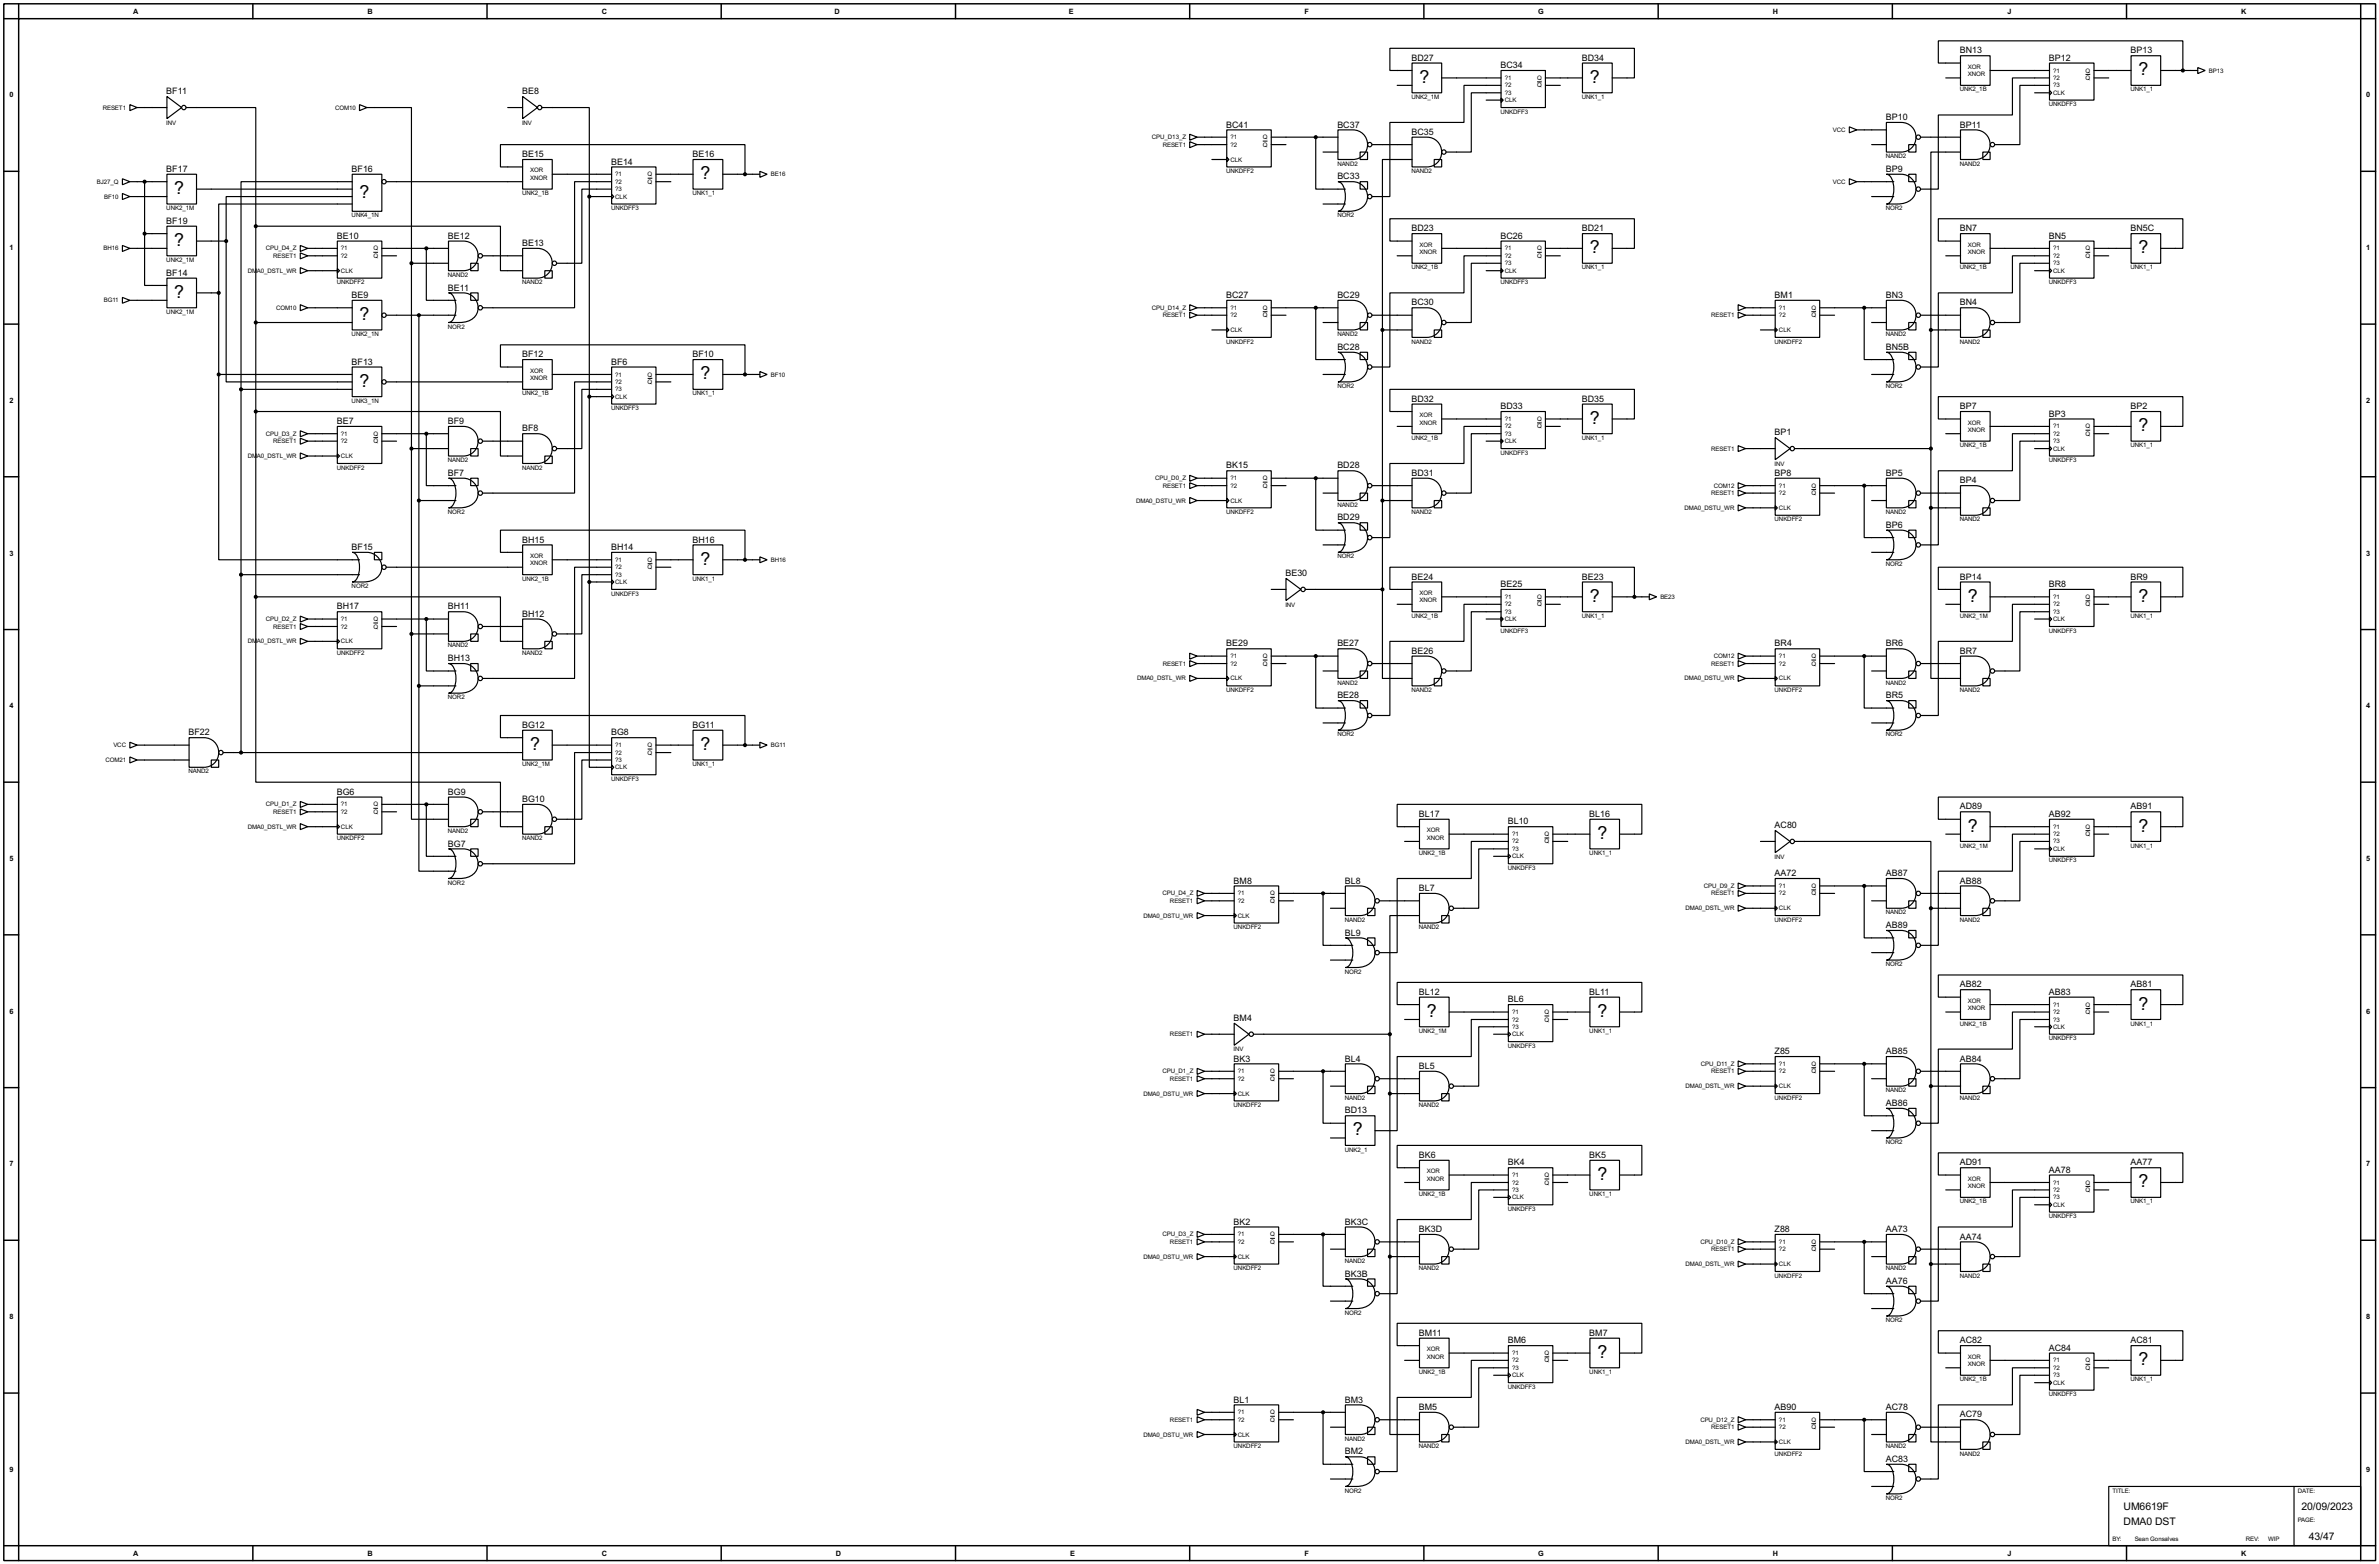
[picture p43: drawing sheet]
<svg xmlns="http://www.w3.org/2000/svg" width="815mm" height="536mm" viewBox="0 0 815 536" stroke-linecap="round" stroke-linejoin="round" font-family="sans-serif">
<defs><g id="words">
<g font-size="6.9">
<text x="486.5" y="28.4">?</text>
<text x="544.9" y="28.4">?</text>
<text x="732.8" y="25.9">?</text>
<text x="240.1" y="61.4">?</text>
<text x="59.7" y="66.5">?</text>
<text x="123.2" y="67.7">?</text>
<text x="59.7" y="84.2">?</text>
<text x="544.9" y="86.8">?</text>
<text x="732.8" y="86.8">?</text>
<text x="59.7" y="102.1">?</text>
<text x="123.2" y="109.6">?</text>
<text x="240.1" y="130">?</text>
<text x="123.2" y="132.6">?</text>
<text x="544.9" y="145.3">?</text>
<text x="732.8" y="147.7">?</text>
<text x="240.1" y="193.5">?</text>
<text x="544.9" y="206.2">?</text>
<text x="674.4" y="206.2">?</text>
<text x="732.8" y="206.2">?</text>
<text x="181.7" y="257">?</text>
<text x="240.1" y="257">?</text>
<text x="547.4" y="287.5">?</text>
<text x="674.4" y="285">?</text>
<text x="732.8" y="285">?</text>
<text x="732.8" y="345.9">?</text>
<text x="489" y="348.5">?</text>
<text x="547.4" y="348.5">?</text>
<text x="463.6" y="389.1">?</text>
<text x="547.4" y="404.3">?</text>
<text x="732.8" y="406.9">?</text>
<text x="547.4" y="465.3">?</text>
<text x="732.8" y="467.8">?</text>
</g>
<g font-size="4">
<text x="727.8" y="517.5">UM6619F</text>
<text x="788.7" y="517.5">20/09/2023</text>
<text x="727.8" y="522.5">DMA0 DST</text>
<text x="791.3" y="527.6">43/47</text>
</g>
<g font-size="3.4">
<text x="483.7" y="20.8">BD27</text>
<text x="514.2" y="23.3">BC34</text>
<text x="542.1" y="20.8">BD34</text>
<text x="671.7" y="18.3">BN13</text>
<text x="702.2" y="20.8">BP12</text>
<text x="730.1" y="18.3">BP13</text>
<text x="57" y="32.3">BF11</text>
<text x="178.9" y="32.3">BE8</text>
<text x="646.3" y="41.1">BP10</text>
<text x="420.2" y="43.7">BC41</text>
<text x="458.3" y="43.7">BC37</text>
<text x="483.7" y="46.2">BC35</text>
<text x="671.7" y="43.7">BP11</text>
<text x="178.9" y="53.8">BE15</text>
<text x="237.3" y="53.8">BE16</text>
<text x="57" y="58.9">BF17</text>
<text x="120.5" y="58.9">BF16</text>
<text x="209.4" y="56.4">BE14</text>
<text x="646.3" y="58.9">BP9</text>
<text x="458.3" y="61.4">BC33</text>
<text x="57" y="76.7">BF19</text>
<text x="115.4" y="81.8">BE10</text>
<text x="153.5" y="81.8">BE12</text>
<text x="483.7" y="79.2">BD23</text>
<text x="514.2" y="81.8">BC26</text>
<text x="542.1" y="79.2">BD21</text>
<text x="671.7" y="79.2">BN7</text>
<text x="702.2" y="81.8">BN5</text>
<text x="730.1" y="79.2">BN5C</text>
<text x="178.9" y="84.3">BE13</text>
<text x="57" y="94.5">BF14</text>
<text x="153.5" y="99.5">BE11</text>
<text x="120.5" y="102.1">BE9</text>
<text x="420.2" y="102.1">BC27</text>
<text x="458.3" y="102.1">BC29</text>
<text x="483.7" y="104.7">BC30</text>
<text x="608.2" y="102.1">BM1</text>
<text x="646.3" y="102.1">BN3</text>
<text x="671.7" y="104.7">BN4</text>
<text x="458.3" y="119.9">BC28</text>
<text x="646.3" y="119.9">BN5B</text>
<text x="120.5" y="124.9">BF13</text>
<text x="178.9" y="122.4">BF12</text>
<text x="209.4" y="124.9">BF6</text>
<text x="237.3" y="122.4">BF10</text>
<text x="483.7" y="137.6">BD32</text>
<text x="542.1" y="137.6">BD35</text>
<text x="514.2" y="140.2">BD33</text>
<text x="671.7" y="140.2">BP7</text>
<text x="702.2" y="142.8">BP3</text>
<text x="730.1" y="140.2">BP2</text>
<text x="115.4" y="145.3">BE7</text>
<text x="153.5" y="145.3">BF9</text>
<text x="178.9" y="147.8">BF8</text>
<text x="608.2" y="149.1">BP1</text>
<text x="420.2" y="160.5">BK15</text>
<text x="458.3" y="160.5">BD28</text>
<text x="153.5" y="163">BF7</text>
<text x="483.7" y="163">BD31</text>
<text x="608.2" y="163">BP8</text>
<text x="646.3" y="163">BP5</text>
<text x="671.7" y="165.6">BP4</text>
<text x="458.3" y="178.3">BD29</text>
<text x="178.9" y="185.9">BH15</text>
<text x="237.3" y="185.9">BH16</text>
<text x="646.3" y="180.9">BP6</text>
<text x="120.5" y="188.5">BF15</text>
<text x="209.4" y="188.5">BH14</text>
<text x="440.5" y="197.4">BE30</text>
<text x="483.7" y="198.6">BE24</text>
<text x="514.2" y="201.2">BE25</text>
<text x="542.1" y="198.6">BE23</text>
<text x="671.7" y="198.6">BP14</text>
<text x="702.2" y="201.2">BR8</text>
<text x="730.1" y="198.6">BR9</text>
<text x="115.4" y="208.8">BH17</text>
<text x="153.5" y="208.8">BH11</text>
<text x="178.9" y="211.3">BH12</text>
<text x="420.2" y="221.5">BE29</text>
<text x="458.3" y="221.5">BE27</text>
<text x="608.2" y="221.5">BR4</text>
<text x="646.3" y="221.5">BR6</text>
<text x="153.5" y="226.6">BH13</text>
<text x="483.7" y="224">BE26</text>
<text x="671.7" y="224">BR7</text>
<text x="458.3" y="239.3">BE28</text>
<text x="646.3" y="239.3">BR5</text>
<text x="64.6" y="252">BF22</text>
<text x="178.9" y="249.4">BG12</text>
<text x="209.4" y="252">BG8</text>
<text x="237.3" y="249.4">BG11</text>
<text x="115.4" y="272.3">BG6</text>
<text x="153.5" y="272.3">BG9</text>
<text x="178.9" y="274.8">BG10</text>
<text x="486.3" y="279.9">BL17</text>
<text x="544.7" y="279.9">BL16</text>
<text x="671.7" y="277.4">AD89</text>
<text x="702.2" y="279.9">AB92</text>
<text x="730.1" y="277.4">AB91</text>
<text x="516.7" y="282.5">BL10</text>
<text x="608.2" y="283.7">AC80</text>
<text x="153.5" y="290.1">BG7</text>
<text x="422.8" y="302.8">BM8</text>
<text x="460.9" y="302.8">BL8</text>
<text x="486.3" y="305.3">BL7</text>
<text x="608.2" y="300.2">AA72</text>
<text x="646.3" y="300.2">AB87</text>
<text x="671.7" y="302.8">AB88</text>
<text x="460.9" y="320.6">BL9</text>
<text x="646.3" y="318">AB89</text>
<text x="486.3" y="340.9">BL12</text>
<text x="544.7" y="340.9">BL11</text>
<text x="671.7" y="338.3">AB82</text>
<text x="702.2" y="340.9">AB83</text>
<text x="730.1" y="338.3">AB81</text>
<text x="516.7" y="343.4">BL6</text>
<text x="422.8" y="349.8">BM4</text>
<text x="422.8" y="363.7">BK3</text>
<text x="460.9" y="363.7">BL4</text>
<text x="608.2" y="361.2">Z85</text>
<text x="646.3" y="361.2">AB85</text>
<text x="671.7" y="363.7">AB84</text>
<text x="486.3" y="366.3">BL5</text>
<text x="460.9" y="381.5">BD13</text>
<text x="646.3" y="379">AB86</text>
<text x="486.3" y="396.8">BK6</text>
<text x="516.7" y="399.3">BK4</text>
<text x="544.7" y="396.8">BK5</text>
<text x="671.7" y="399.3">AD91</text>
<text x="702.2" y="401.8">AA78</text>
<text x="730.1" y="399.3">AA77</text>
<text x="422.8" y="419.6">BK2</text>
<text x="460.9" y="419.6">BK3C</text>
<text x="486.3" y="422.2">BK3D</text>
<text x="608.2" y="422.2">Z88</text>
<text x="646.3" y="422.2">AA73</text>
<text x="671.7" y="424.7">AA74</text>
<text x="460.9" y="437.4">BK3B</text>
<text x="646.3" y="439.9">AA76</text>
<text x="486.3" y="457.7">BM11</text>
<text x="516.7" y="460.3">BM6</text>
<text x="544.7" y="457.7">BM7</text>
<text x="671.7" y="460.3">AC82</text>
<text x="730.1" y="460.3">AC81</text>
<text x="702.2" y="462.8">AC84</text>
<text x="422.8" y="480.6">BL1</text>
<text x="460.9" y="480.6">BM3</text>
<text x="486.3" y="483.1">BM5</text>
<text x="608.2" y="483.1">AB90</text>
<text x="646.3" y="483.1">AC78</text>
<text x="671.7" y="485.7">AC79</text>
<text x="460.9" y="498.4">BM2</text>
<text x="646.3" y="500.9">AC83</text>
</g>
<g font-size="2.8">
<text x="45.7" y="4.7">A</text>
<text x="126" y="4.7">B</text>
<text x="206.2" y="4.7">C</text>
<text x="286" y="4.7">D</text>
<text x="366.3" y="4.7">E</text>
<text x="447.1" y="4.7">F</text>
<text x="527.2" y="4.7">G</text>
<text x="607.5" y="4.7">H</text>
<text x="688" y="4.7">J</text>
<text x="768.1" y="4.7">K</text>
<text x="3.2" y="33.4">0</text>
<text x="810.9" y="33.4">0</text>
<text x="3.2" y="85.7">1</text>
<text x="810.9" y="85.7">1</text>
<text x="3.2" y="138.1">2</text>
<text x="810.9" y="138.1">2</text>
<text x="3.2" y="190.4">3</text>
<text x="810.9" y="190.4">3</text>
<text x="3.2" y="242.7">4</text>
<text x="810.9" y="242.7">4</text>
<text x="3.2" y="295">5</text>
<text x="810.9" y="295">5</text>
<text x="3.2" y="347.4">6</text>
<text x="810.9" y="347.4">6</text>
<text x="3.2" y="399.7">7</text>
<text x="810.9" y="399.7">7</text>
<text x="3.2" y="452">8</text>
<text x="810.9" y="452">8</text>
<text x="3.2" y="504.3">9</text>
<text x="810.9" y="504.3">9</text>
<text x="45.7" y="533">A</text>
<text x="126" y="533">B</text>
<text x="206.2" y="533">C</text>
<text x="286.5" y="533">D</text>
<text x="366.8" y="533">E</text>
<text x="447.1" y="533">F</text>
<text x="527.2" y="533">G</text>
<text x="607.5" y="533">H</text>
<text x="688" y="533">J</text>
<text x="768.1" y="533">K</text>
</g>
<g font-size="2.4">
<text x="674.4" y="23.5">XOR</text>
<text x="515.7" y="27.4">?1</text>
<text x="515.7" y="30">?2</text>
<text x="526.8" y="30">Q</text>
<text x="526.8" y="27.4">Q</text>
<text x="674.4" y="26.1">XNOR</text>
<text x="703.6" y="24.8">?1</text>
<text x="703.6" y="27.4">?2</text>
<text x="703.6" y="30">?3</text>
<text x="714.7" y="27.4">Q</text>
<text x="714.7" y="24.8">Q</text>
<text x="757" y="24.8">BP13</text>
<text x="483.7" y="33.9">UNK2_1M</text>
<text x="515.7" y="35">CLK</text>
<text x="515.7" y="32.5">?3</text>
<text x="542.1" y="33.9">UNK1_1</text>
<text x="671.7" y="31.3">UNK2_1B</text>
<text x="703.6" y="32.5">CLK</text>
<text x="730.1" y="31.3">UNK1_1</text>
<text x="35.2" y="37.5">RESET1</text>
<text x="114.9" y="37.5">COM10</text>
<text x="514.2" y="38.9">UNKDFF3</text>
<text x="702.2" y="36.4">UNKDFF3</text>
<text x="57" y="42.8">INV</text>
<text x="178.9" y="42.8">INV</text>
<text x="394.8" y="47.7">CPU_D13_Z</text>
<text x="421.7" y="47.7">?1</text>
<text x="432.8" y="47.7">Q</text>
<text x="628.2" y="45.2">VCC</text>
<text x="398.5" y="50.2">RESET1</text>
<text x="421.7" y="50.2">?2</text>
<text x="432.8" y="50.2">Q</text>
<text x="181.7" y="59.1">XOR</text>
<text x="420.2" y="59.3">UNKDFF2</text>
<text x="421.7" y="55.4">CLK</text>
<text x="458.3" y="56.8">NAND2</text>
<text x="483.7" y="59.3">NAND2</text>
<text x="646.3" y="54.2">NAND2</text>
<text x="671.7" y="56.8">NAND2</text>
<text x="33.2" y="62.9">BJ27_Q</text>
<text x="181.7" y="61.6">XNOR</text>
<text x="210.9" y="60.4">?1</text>
<text x="210.9" y="62.9">?2</text>
<text x="210.9" y="65.5">?3</text>
<text x="222" y="62.9">Q</text>
<text x="222" y="60.4">Q</text>
<text x="264.2" y="60.4">BE16</text>
<text x="628.2" y="62.9">VCC</text>
<text x="35.8" y="68.1">BF10</text>
<text x="57" y="72">UNK2_1M</text>
<text x="178.9" y="66.9">UNK2_1B</text>
<text x="209.4" y="72">UNKDFF3</text>
<text x="210.9" y="68.1">CLK</text>
<text x="237.3" y="66.9">UNK1_1</text>
<text x="646.3" y="72">NOR2</text>
<text x="120.5" y="74.5">UNK4_1N</text>
<text x="458.3" y="74.5">NOR2</text>
<text x="35.5" y="85.8">BH16</text>
<text x="57" y="89.7">UNK2_1M</text>
<text x="91.1" y="85.8">CPU_D4_Z</text>
<text x="93.7" y="88.3">RESET1</text>
<text x="116.9" y="85.8">?1</text>
<text x="116.9" y="88.3">?2</text>
<text x="128" y="88.3">Q</text>
<text x="128" y="85.8">Q</text>
<text x="486.5" y="84.5">XOR</text>
<text x="486.5" y="87">XNOR</text>
<text x="515.7" y="85.8">?1</text>
<text x="515.7" y="88.3">?2</text>
<text x="526.8" y="88.3">Q</text>
<text x="526.8" y="85.8">Q</text>
<text x="674.4" y="84.5">XOR</text>
<text x="674.4" y="87">XNOR</text>
<text x="703.6" y="85.8">?1</text>
<text x="703.6" y="88.3">?2</text>
<text x="714.7" y="88.3">Q</text>
<text x="714.7" y="85.8">Q</text>
<text x="84.9" y="93.5">DM</text>
<text x="88.1" y="93.5">A0_DSTL_WR</text>
<text x="116.9" y="93.5">CLK</text>
<text x="153.5" y="94.9">NAND2</text>
<text x="483.7" y="92.3">UNK2_1B</text>
<text x="515.7" y="93.5">CLK</text>
<text x="515.7" y="90.9">?3</text>
<text x="542.1" y="92.3">UNK1_1</text>
<text x="671.7" y="92.3">UNK2_1B</text>
<text x="703.6" y="93.5">CLK</text>
<text x="703.6" y="90.9">?3</text>
<text x="730.1" y="92.3">UNK1_1</text>
<text x="115.4" y="97.4">UNKDFF2</text>
<text x="178.9" y="97.4">NAND2</text>
<text x="514.2" y="97.4">UNKDFF3</text>
<text x="702.2" y="97.4">UNKDFF3</text>
<text x="35.6" y="103.6">BG11</text>
<text x="57" y="107.6">UNK2_1M</text>
<text x="94.6" y="106.2">COM10</text>
<text x="394.8" y="106.2">CPU_D14_Z</text>
<text x="421.7" y="106.2">?1</text>
<text x="432.8" y="106.2">Q</text>
<text x="609.7" y="106.2">?1</text>
<text x="620.8" y="106.2">Q</text>
<text x="153.5" y="112.6">NOR2</text>
<text x="398.5" y="108.7">RESET1</text>
<text x="421.7" y="113.7">CLK</text>
<text x="421.7" y="108.7">?2</text>
<text x="432.8" y="108.7">Q</text>
<text x="586.4" y="108.7">RESET1</text>
<text x="609.7" y="113.7">CLK</text>
<text x="609.7" y="108.7">?2</text>
<text x="620.8" y="108.7">Q</text>
<text x="120.5" y="115.1">UNK2_1N</text>
<text x="420.2" y="117.7">UNKDFF2</text>
<text x="458.3" y="115.1">NAND2</text>
<text x="483.7" y="117.7">NAND2</text>
<text x="608.2" y="117.7">UNKDFF2</text>
<text x="646.3" y="115.1">NAND2</text>
<text x="671.7" y="117.7">NAND2</text>
<text x="181.7" y="127.7">XOR</text>
<text x="181.7" y="130.2">XNOR</text>
<text x="210.9" y="129">?1</text>
<text x="210.9" y="131.6">?2</text>
<text x="222" y="131.6">Q</text>
<text x="222" y="129">Q</text>
<text x="264.2" y="129">BF10</text>
<text x="178.9" y="135.5">UNK2_1B</text>
<text x="210.9" y="136.6">CLK</text>
<text x="210.9" y="134.1">?3</text>
<text x="237.3" y="135.5">UNK1_1</text>
<text x="458.3" y="133">NOR2</text>
<text x="646.3" y="133">NOR2</text>
<text x="120.5" y="138">UNK3_1N</text>
<text x="209.4" y="140.5">UNKDFF3</text>
<text x="486.5" y="142.9">XOR</text>
<text x="91.1" y="149.3">CPU_D3_Z</text>
<text x="116.9" y="149.3">?1</text>
<text x="128" y="149.3">Q</text>
<text x="486.5" y="145.4">XNOR</text>
<text x="515.7" y="144.3">?1</text>
<text x="515.7" y="146.8">?2</text>
<text x="515.7" y="149.3">?3</text>
<text x="526.8" y="146.8">Q</text>
<text x="526.8" y="144.3">Q</text>
<text x="674.4" y="145.4">XOR</text>
<text x="674.4" y="148">XNOR</text>
<text x="703.6" y="146.8">?1</text>
<text x="703.6" y="149.3">?2</text>
<text x="714.7" y="149.3">Q</text>
<text x="714.7" y="146.8">Q</text>
<text x="93.7" y="151.8">RESET1</text>
<text x="116.9" y="151.8">?2</text>
<text x="128" y="151.8">Q</text>
<text x="483.7" y="150.7">UNK2_1B</text>
<text x="514.2" y="155.8">UNKDFF3</text>
<text x="515.7" y="151.8">CLK</text>
<text x="542.1" y="150.7">UNK1_1</text>
<text x="586.4" y="154.4">RESET1</text>
<text x="671.7" y="153.2">UNK2_1B</text>
<text x="703.6" y="154.4">CLK</text>
<text x="703.6" y="151.8">?3</text>
<text x="730.1" y="153.2">UNK1_1</text>
<text x="84.9" y="157">DM</text>
<text x="88.1" y="157">A0_DSTL_WR</text>
<text x="115.4" y="160.9">UNKDFF2</text>
<text x="116.9" y="157">CLK</text>
<text x="153.5" y="158.4">NAND2</text>
<text x="178.9" y="160.9">NAND2</text>
<text x="608.2" y="159.6">INV</text>
<text x="702.2" y="158.4">UNKDFF3</text>
<text x="395.9" y="164.5">CPU_D0_Z</text>
<text x="398.5" y="167.1">RESET1</text>
<text x="421.7" y="164.5">?1</text>
<text x="421.7" y="167.1">?2</text>
<text x="432.8" y="167.1">Q</text>
<text x="432.8" y="164.5">Q</text>
<text x="587.4" y="167.1">COM12</text>
<text x="609.7" y="167.1">?1</text>
<text x="620.8" y="167.1">Q</text>
<text x="389.4" y="172.2">DMA0_DSTU_WR</text>
<text x="421.7" y="172.2">CLK</text>
<text x="458.3" y="173.6">NAND2</text>
<text x="586.4" y="169.7">RESET1</text>
<text x="609.7" y="169.7">?2</text>
<text x="620.8" y="169.7">Q</text>
<text x="153.5" y="176.1">NOR2</text>
<text x="420.2" y="176.1">UNKDFF2</text>
<text x="483.7" y="176.1">NAND2</text>
<text x="577.3" y="174.7">DMA0_DSTU_WR</text>
<text x="608.2" y="178.7">UNKDFF2</text>
<text x="609.7" y="174.7">CLK</text>
<text x="646.3" y="176.1">NAND2</text>
<text x="671.7" y="178.7">NAND2</text>
<text x="181.7" y="191.2">XOR</text>
<text x="458.3" y="191.4">NOR2</text>
<text x="181.7" y="193.7">XNOR</text>
<text x="210.9" y="192.5">?1</text>
<text x="210.9" y="195.1">?2</text>
<text x="210.9" y="197.6">?3</text>
<text x="222" y="195.1">Q</text>
<text x="222" y="192.5">Q</text>
<text x="264.2" y="192.5">BH16</text>
<text x="646.3" y="193.9">NOR2</text>
<text x="120.5" y="201.5">NOR2</text>
<text x="178.9" y="199">UNK2_1B</text>
<text x="210.9" y="200.1">CLK</text>
<text x="237.3" y="199">UNK1_1</text>
<text x="486.5" y="203.9">XOR</text>
<text x="209.4" y="204.1">UNKDFF3</text>
<text x="440.5" y="207.9">INV</text>
<text x="486.5" y="206.4">XNOR</text>
<text x="515.7" y="205.2">?1</text>
<text x="515.7" y="207.8">?2</text>
<text x="526.8" y="207.8">Q</text>
<text x="526.8" y="205.2">Q</text>
<text x="569" y="205.2">BE23</text>
<text x="703.6" y="205.2">?1</text>
<text x="703.6" y="207.8">?2</text>
<text x="714.7" y="207.8">Q</text>
<text x="714.7" y="205.2">Q</text>
<text x="91.1" y="212.8">CPU_D2_Z</text>
<text x="93.7" y="215.4">RESET1</text>
<text x="116.9" y="212.8">?1</text>
<text x="116.9" y="215.4">?2</text>
<text x="128" y="215.4">Q</text>
<text x="128" y="212.8">Q</text>
<text x="483.7" y="211.7">UNK2_1B</text>
<text x="515.7" y="212.8">CLK</text>
<text x="515.7" y="210.3">?3</text>
<text x="542.1" y="211.7">UNK1_1</text>
<text x="671.7" y="211.7">UNK2_1M</text>
<text x="703.6" y="212.8">CLK</text>
<text x="703.6" y="210.3">?3</text>
<text x="730.1" y="211.7">UNK1_1</text>
<text x="84.9" y="220.5">DM</text>
<text x="88.1" y="220.5">A0_DSTL_WR</text>
<text x="116.9" y="220.5">CLK</text>
<text x="153.5" y="221.9">NAND2</text>
<text x="514.2" y="216.8">UNKDFF3</text>
<text x="702.2" y="216.8">UNKDFF3</text>
<text x="115.4" y="224.4">UNKDFF2</text>
<text x="178.9" y="224.4">NAND2</text>
<text x="421.7" y="225.5">?1</text>
<text x="432.8" y="225.5">Q</text>
<text x="587.4" y="225.5">COM12</text>
<text x="609.7" y="225.5">?1</text>
<text x="620.8" y="225.5">Q</text>
<text x="389.7" y="233.2">DMA0_DSTL_WR</text>
<text x="398.5" y="228.1">RESET1</text>
<text x="421.7" y="233.2">CLK</text>
<text x="421.7" y="228.1">?2</text>
<text x="432.8" y="228.1">Q</text>
<text x="577.3" y="233.2">DMA0_DSTU_WR</text>
<text x="586.4" y="228.1">RESET1</text>
<text x="609.7" y="233.2">CLK</text>
<text x="609.7" y="228.1">?2</text>
<text x="620.8" y="228.1">Q</text>
<text x="153.5" y="239.6">NOR2</text>
<text x="420.2" y="237.1">UNKDFF2</text>
<text x="458.3" y="234.6">NAND2</text>
<text x="483.7" y="237.1">NAND2</text>
<text x="608.2" y="237.1">UNKDFF2</text>
<text x="646.3" y="234.6">NAND2</text>
<text x="671.7" y="237.1">NAND2</text>
<text x="38.9" y="256">VCC</text>
<text x="210.9" y="256">?1</text>
<text x="222" y="256">Q</text>
<text x="264.2" y="256">BG11</text>
<text x="458.3" y="252.3">NOR2</text>
<text x="646.3" y="252.3">NOR2</text>
<text x="36.2" y="261.1">COM21</text>
<text x="178.9" y="262.5">UNK2_1M</text>
<text x="210.9" y="263.6">CLK</text>
<text x="210.9" y="258.6">?2</text>
<text x="210.9" y="261.1">?3</text>
<text x="222" y="258.6">Q</text>
<text x="237.3" y="262.5">UNK1_1</text>
<text x="64.6" y="265">NAND2</text>
<text x="209.4" y="267.6">UNKDFF3</text>
<text x="91.1" y="276.3">CPU_D1_Z</text>
<text x="93.7" y="278.9">RESET1</text>
<text x="116.9" y="276.3">?1</text>
<text x="116.9" y="278.9">?2</text>
<text x="128" y="278.9">Q</text>
<text x="128" y="276.3">Q</text>
<text x="84.9" y="284">DMA0_DSTL_WR</text>
<text x="115.4" y="287.9">UNKDFF2</text>
<text x="116.9" y="284">CLK</text>
<text x="153.5" y="285.4">NAND2</text>
<text x="178.9" y="287.9">NAND2</text>
<text x="489" y="285.2">XOR</text>
<text x="489" y="287.7">XNOR</text>
<text x="518.2" y="286.5">?1</text>
<text x="529.3" y="286.5">Q</text>
<text x="703.6" y="284">?1</text>
<text x="703.6" y="286.5">?2</text>
<text x="714.7" y="286.5">Q</text>
<text x="714.7" y="284">Q</text>
<text x="486.3" y="293">UNK2_1B</text>
<text x="518.2" y="289">?2</text>
<text x="518.2" y="291.6">?3</text>
<text x="529.3" y="289">Q</text>
<text x="544.7" y="293">UNK1_1</text>
<text x="671.7" y="290.4">UNK2_1M</text>
<text x="703.6" y="291.6">CLK</text>
<text x="703.6" y="289">?3</text>
<text x="730.1" y="290.4">UNK1_1</text>
<text x="516.7" y="298.1">UNKDFF3</text>
<text x="518.2" y="294.1">CLK</text>
<text x="608.2" y="294.3">INV</text>
<text x="702.2" y="295.5">UNKDFF3</text>
<text x="153.5" y="303.1">NOR2</text>
<text x="583.9" y="304.3">CPU_D9_Z</text>
<text x="609.7" y="304.3">?1</text>
<text x="620.8" y="304.3">Q</text>
<text x="398.4" y="306.8">CPU_D4_Z</text>
<text x="401" y="309.4">RESET1</text>
<text x="424.2" y="306.8">?1</text>
<text x="424.2" y="309.4">?2</text>
<text x="435.3" y="309.4">Q</text>
<text x="435.3" y="306.8">Q</text>
<text x="577.7" y="311.9">DMA0_DSTL_WR</text>
<text x="586.4" y="306.8">RESET1</text>
<text x="609.7" y="311.9">CLK</text>
<text x="609.7" y="306.8">?2</text>
<text x="620.8" y="306.8">Q</text>
<text x="391.9" y="314.4">DMA0_DSTU_WR</text>
<text x="424.2" y="314.4">CLK</text>
<text x="460.9" y="315.8">NAND2</text>
<text x="608.2" y="315.8">UNKDFF2</text>
<text x="646.3" y="313.3">NAND2</text>
<text x="671.7" y="315.8">NAND2</text>
<text x="422.8" y="318.4">UNKDFF2</text>
<text x="486.3" y="318.4">NAND2</text>
<text x="460.9" y="333.6">NOR2</text>
<text x="646.3" y="331.1">NOR2</text>
<text x="518.2" y="347.5">?1</text>
<text x="529.3" y="347.5">Q</text>
<text x="674.4" y="343.6">XOR</text>
<text x="674.4" y="346.1">XNOR</text>
<text x="703.6" y="344.9">?1</text>
<text x="703.6" y="347.5">?2</text>
<text x="714.7" y="347.5">Q</text>
<text x="714.7" y="344.9">Q</text>
<text x="486.3" y="353.9">UNK2_1M</text>
<text x="518.2" y="350">?2</text>
<text x="518.2" y="352.5">?3</text>
<text x="529.3" y="350">Q</text>
<text x="544.7" y="353.9">UNK1_1</text>
<text x="671.7" y="351.4">UNK2_1B</text>
<text x="703.6" y="352.5">CLK</text>
<text x="703.6" y="350">?3</text>
<text x="730.1" y="351.4">UNK1_1</text>
<text x="401" y="355.1">RESET1</text>
<text x="516.7" y="359">UNKDFF3</text>
<text x="518.2" y="355.1">CLK</text>
<text x="702.2" y="356.5">UNKDFF3</text>
<text x="422.8" y="360.3">INV</text>
<text x="582.9" y="365.2">CPU_D11_Z</text>
<text x="609.7" y="365.2">?1</text>
<text x="620.8" y="365.2">Q</text>
<text x="398.4" y="367.8">CPU_D1_Z</text>
<text x="401" y="370.3">RESET1</text>
<text x="424.2" y="367.8">?1</text>
<text x="424.2" y="370.3">?2</text>
<text x="435.3" y="370.3">Q</text>
<text x="435.3" y="367.8">Q</text>
<text x="586.4" y="367.8">RESET1</text>
<text x="609.7" y="367.8">?2</text>
<text x="620.8" y="367.8">Q</text>
<text x="391.9" y="375.4">DMA0_DSTU_WR</text>
<text x="424.2" y="375.4">CLK</text>
<text x="460.9" y="376.8">NAND2</text>
<text x="577.7" y="372.9">DMA0_DSTL_WR</text>
<text x="608.2" y="376.8">UNKDFF2</text>
<text x="609.7" y="372.9">CLK</text>
<text x="646.3" y="374.3">NAND2</text>
<text x="671.7" y="376.8">NAND2</text>
<text x="422.8" y="379.3">UNKDFF2</text>
<text x="486.3" y="379.3">NAND2</text>
<text x="460.9" y="394.6">UNK2_1</text>
<text x="646.3" y="392">NOR2</text>
<text x="489" y="402">XOR</text>
<text x="489" y="404.5">XNOR</text>
<text x="518.2" y="403.3">?1</text>
<text x="518.2" y="405.9">?2</text>
<text x="529.3" y="405.9">Q</text>
<text x="529.3" y="403.3">Q</text>
<text x="674.4" y="404.5">XOR</text>
<text x="674.4" y="407.1">XNOR</text>
<text x="703.6" y="405.9">?1</text>
<text x="714.7" y="405.9">Q</text>
<text x="486.3" y="409.8">UNK2_1B</text>
<text x="518.2" y="411">CLK</text>
<text x="518.2" y="408.4">?3</text>
<text x="544.7" y="409.8">UNK1_1</text>
<text x="671.7" y="412.4">UNK2_1B</text>
<text x="703.6" y="413.5">CLK</text>
<text x="703.6" y="408.4">?2</text>
<text x="703.6" y="411">?3</text>
<text x="714.7" y="408.4">Q</text>
<text x="730.1" y="412.4">UNK1_1</text>
<text x="516.7" y="414.9">UNKDFF3</text>
<text x="702.2" y="417.4">UNKDFF3</text>
<text x="398.4" y="423.7">CPU_D3_Z</text>
<text x="424.2" y="423.7">?1</text>
<text x="435.3" y="423.7">Q</text>
<text x="391.9" y="431.3">DMA0_DSTU_WR</text>
<text x="401" y="426.2">RESET1</text>
<text x="424.2" y="431.3">CLK</text>
<text x="424.2" y="426.2">?2</text>
<text x="435.3" y="426.2">Q</text>
<text x="582.7" y="426.2">CPU_D10_Z</text>
<text x="586.4" y="428.7">RESET1</text>
<text x="609.7" y="426.2">?1</text>
<text x="609.7" y="428.7">?2</text>
<text x="620.8" y="428.7">Q</text>
<text x="620.8" y="426.2">Q</text>
<text x="422.8" y="435.2">UNKDFF2</text>
<text x="460.9" y="432.7">NAND2</text>
<text x="486.3" y="435.2">NAND2</text>
<text x="577.7" y="433.8">DMA0_DSTL_WR</text>
<text x="608.2" y="437.8">UNKDFF2</text>
<text x="609.7" y="433.8">CLK</text>
<text x="646.3" y="435.2">NAND2</text>
<text x="671.7" y="437.8">NAND2</text>
<text x="460.9" y="450.5">NOR2</text>
<text x="646.3" y="453">NOR2</text>
<text x="489" y="463">XOR</text>
<text x="489" y="465.5">XNOR</text>
<text x="518.2" y="464.3">?1</text>
<text x="518.2" y="466.8">?2</text>
<text x="529.3" y="466.8">Q</text>
<text x="529.3" y="464.3">Q</text>
<text x="674.4" y="465.5">XOR</text>
<text x="703.6" y="466.8">?1</text>
<text x="714.7" y="466.8">Q</text>
<text x="486.3" y="470.8">UNK2_1B</text>
<text x="518.2" y="471.9">CLK</text>
<text x="518.2" y="469.4">?3</text>
<text x="544.7" y="470.8">UNK1_1</text>
<text x="671.7" y="473.3">UNK2_1B</text>
<text x="674.4" y="468">XNOR</text>
<text x="703.6" y="469.4">?2</text>
<text x="703.6" y="471.9">?3</text>
<text x="714.7" y="469.4">Q</text>
<text x="730.1" y="473.3">UNK1_1</text>
<text x="516.7" y="475.9">UNKDFF3</text>
<text x="702.2" y="478.4">UNKDFF3</text>
<text x="703.6" y="474.5">CLK</text>
<text x="424.2" y="484.6">?1</text>
<text x="435.3" y="484.6">Q</text>
<text x="401" y="487.2">RESET1</text>
<text x="424.2" y="487.2">?2</text>
<text x="435.3" y="487.2">Q</text>
<text x="582.7" y="487.2">CPU_D12_Z</text>
<text x="586.4" y="489.7">RESET1</text>
<text x="609.7" y="487.2">?1</text>
<text x="609.7" y="489.7">?2</text>
<text x="620.8" y="489.7">Q</text>
<text x="620.8" y="487.2">Q</text>
<text x="391.9" y="492.2">DMA0_DSTU_WR</text>
<text x="422.8" y="496.2">UNKDFF2</text>
<text x="424.2" y="492.2">CLK</text>
<text x="460.9" y="493.6">NAND2</text>
<text x="486.3" y="496.2">NAND2</text>
<text x="577.7" y="494.8">DMA0_DSTL_WR</text>
<text x="609.7" y="494.8">CLK</text>
<text x="646.3" y="496.2">NAND2</text>
<text x="608.2" y="498.7">UNKDFF2</text>
<text x="671.7" y="498.7">NAND2</text>
<text x="460.9" y="511.4">NOR2</text>
<text x="646.3" y="514">NOR2</text>
<text x="724" y="511.5">TITLE:</text>
<text x="787.5" y="511.5">DATE:</text>
<text x="787.5" y="521.6">PAGE:</text>
<text x="724" y="528">BY:</text>
<text x="731.6" y="528">Sean Gonsalves</text>
<text x="769.7" y="528">REV:</text>
<text x="777.3" y="528">WIP</text>
</g>
</g></defs>
<g fill="none" stroke="#000" stroke-width=".5">
<path d="M1.3 1.3h812.8v533.4h-812.8zM6.4 6.4h802.6v523.2h-802.6zM6.4 1.3v5.1h-5.1M86.7 1.3v5.1M166.9 1.3v5.1M247.2 1.3v5.1M327.5 1.3v5.1M407.7 1.3v5.1M488 1.3v5.1M568.3 1.3v5.1M648.5 1.3v5.1M728.8 1.3v5.1"/>
<path d="M809 1.3v5.1h5.1M1.3 58.7h5.1M809 58.7h5.1M1.3 111.1h5.1M809 111.1h5.1M1.3 163.4h5.1M809 163.4h5.1M1.3 215.7h5.1M809 215.7h5.1M1.3 268h5.1M809 268h5.1M1.3 320.3h5.1"/>
<path d="M809 320.3h5.1M1.3 372.7h5.1M809 372.7h5.1M1.3 425h5.1M809 425h5.1M1.3 477.3h5.1M809 477.3h5.1M1.3 529.6h5.1v5.1M86.7 529.6v5.1M166.9 529.6v5.1M247.2 529.6v5.1M327.5 529.6v5.1"/>
<path d="M407.7 529.6v5.1M488 529.6v5.1M568.3 529.6v5.1M648.5 529.6v5.1M728.8 529.6v5.1M814.1 529.6h-5.1v5.1"/>
</g>
<g fill="none" stroke="#000" stroke-width=".4">
<path d="M671.9 19.1h10.1v10.2h-10.1zM730.3 19.1h10.2v10.2h-10.2zM44.5 35.9l2.5 1-2.5 1zM47 36.9h10.2M57.2 33.1l5.1 3.8-5.1 3.8zM63.8 36.9h23.9v40.6M123.2 35.9l2.6 1-2.6 1zM125.8 36.9h15.2v53.3M174 36.9h5.1M179.1 33.1l5.1 3.8-5.1 3.8zM185.7 36.9h16.3v30.5M478.8 29.3h5.1"/>
<path d="M483.9 21.6h10.2v10.2h-10.2zM483.9 24.2h-7.6v-7.6h83.8v10.1h-7.6M494.1 26.7h20.3M509.3 34.3h5.1M514.4 24.2h15.2v12.7h-15.2zM514.4 33.6l.8 .7-.8 .8zM514.4 29.3h-12.7v12.7h-25.4v25.4h-6.1M514.4 31.8h-10.2v20.3h-8.6M529.6 26.7h12.7M529.6 29.3h5.1M542.3 21.6h10.2v10.2h-10.2zM666.8 26.7h5.1"/>
<path d="M671.9 21.6h-7.6v-7.6h83.8v10.2M682 24.2h20.4M697.3 31.8h5.1M702.4 21.6h15.2v12.7h-15.2zM702.4 31l.7 .8-.7 .8zM702.4 26.7h-12.7v12.7h-25.4v25.4h-6.1M702.4 29.3h-10.2v20.3h-8.6M717.6 26.7h5.1M717.6 24.2h12.7M740.5 24.2h12.7M753.2 23.2l2.5 1-2.5 1zM57.2 59.7h10.2v10.2h-10.2z"/>
<path d="M120.7 59.7h10.2v12.7h-10.2zM179.1 54.7h10.2v10.1h-10.2zM179.1 57.2h-7.6v-7.6h83.8v10.1M189.3 59.7h20.3M209.6 57.2h15.2v12.7h-15.2zM224.8 59.7h12.7M237.5 54.7h10.2v10.1h-10.2zM247.7 59.7h12.7M260.4 58.7l2.5 1-2.5 1.1zM407.7 48.6l2.6 1-2.6 1zM407.7 46l2.6 1-2.6 1.1zM410.3 49.6h10.1"/>
<path d="M410.3 47h10.1M415.3 54.7h5.1M420.4 44.5h15.3v12.7h-15.3zM420.4 53.9l.8 .8-.8 .7zM435.7 49.6h5M435.7 47h22.8M450.9 47v17.8h10.2M453.4 52.1h5.1M458.5 44.5h3.9a5.1 5.1 0 0 1 6.2 4.4 5.1 5.1 0 0 1-5 5.8h-5.1zM466.1 52.1h2.6v2.6h-2.6zM470.2 49.6h13.7M483.9 47h3.9a5.2 5.2 0 0 1 6.2 4.4 5.2 5.2 0 0 1-5 5.8h-5.1z"/>
<path d="M483.9 54.7h-10.1v58.4M491.5 54.7h2.6v2.5h-2.6zM633.8 43.5l2.5 1-2.5 1zM636.3 44.5h10.2M641.4 49.6h5.1M646.5 42h3.9a5.1 5.1 0 0 1 6.2 4.4 5.1 5.1 0 0 1-5 5.7h-5.1zM646.5 59.7h1.4a10 10 0 0 1 6.9 1.2 5.1 5.1 0 0 1 1.5 5.7 5.1 5.1 0 0 1-4.9 3.2l-4.9 .1a3.2 3.2 0 0 0 2.3-3.1 7.7 7.7 0 0 0-1.3-6.7zM654.1 49.6h2.5v2.5h-2.5zM654.1 59.7h2.5v2.6h-2.5zM658.2 47h13.7M671.9 44.5h3.9a5.1 5.1 0 0 1 6.2 4.4 5.1 5.1 0 0 1-5 5.8h-5.1zM671.9 52.1h-10.2v61"/>
<path d="M679.5 52.1h2.5v2.6h-2.5zM42 66.3l2.5 1.1-2.5 1zM42 61.3l2.5 1-2.5 1zM44.5 62.3h12.7M44.5 67.4h12.7M49.6 62.3v17.8M57.2 77.5h10.2v10.2h-10.2zM67.4 64.8h53.3M87.7 77.5h83.8v15.3h7.6M87.7 77.5v127M120.7 69.9h-45.7v30.5M120.7 67.4h-43.2v15.2"/>
<path d="M120.7 62.3h-38.1v71.1M132.4 62.3h46.7M202 67.4h7.6M202 67.4v132M209.6 66.6l.8 .8-.8 .7zM209.6 62.3h-12.7v43.2h-31.5M209.6 64.8h-10.2v25.4h-8.6M224.8 62.3h5.1M453.4 69.9h7.7M458.5 62.3h1.5a10 10 0 0 1 6.8 1.1 5 5 0 0 1 1.5 5.7 5 5 0 0 1-4.9 3.2l-4.9 .1a3.2 3.2 0 0 0 2.4-3.1 7.7 7.7 0 0 0-1.4-6.7zM466.1 62.3h2.6v2.5h-2.6zM633.8 61.3l2.5 1-2.5 1z"/>
<path d="M636.3 62.3h12.7M641.4 67.4h7.6M42 84.1l2.5 1-2.5 1.1zM44.5 85.1h12.7M49.6 80.1v17.7h7.6M49.6 80.1h7.6M57.2 95.3h10.2v10.2h-10.2zM67.4 82.6h10.1M77.5 82.6v48.3h43.2M102.9 86.7l2.6 1-2.6 1zM102.9 84.1l2.6 1-2.6 1.1zM102.9 91.7l2.6 1.1-2.6 1z"/>
<path d="M105.5 85.1h10.1M105.5 87.7h10.1M105.5 92.8h10.1M115.6 82.6h15.3v12.7h-15.3zM115.6 92l.8 .8-.8 .7zM130.9 85.1h22.8M130.9 87.7h5M141 90.2h12.7M141 90.2v127M146.1 85.1v17.8h10.2M153.7 82.6h3.9a5.1 5.1 0 0 1 6.2 4.4 5.1 5.1 0 0 1-5 5.8h-5.1zM161.3 90.2h2.6v2.6h-2.6z"/>
<path d="M165.4 87.7h13.7M179.1 85.1h3.9a5.2 5.2 0 0 1 6.2 4.4 5.2 5.2 0 0 1-5 5.8h-5.1zM186.7 92.8h2.6v2.5h-2.6zM478.8 87.7h5.1M483.9 80.1h10.2v10.1h-10.2zM483.9 82.6h-7.6v-7.6h83.8v10.1h-7.6M494.1 85.1h20.3M509.3 92.8h5.1M514.4 82.6h15.2v12.7h-15.2zM514.4 92l.8 .8-.8 .7zM514.4 87.7h-12.7v12.7h-25.4v25.4h-6.1M514.4 90.2h-10.2v20.3h-8.6"/>
<path d="M529.6 85.1h12.7M529.6 87.7h5.1M542.3 80.1h10.2v10.1h-10.2zM666.8 87.7h5.1M671.9 80.1h10.1v10.1h-10.1zM671.9 82.6h-7.6v-7.6h83.8v10.1h-7.6M682 85.1h20.4M697.3 92.8h5.1M702.4 82.6h15.2v12.7h-15.2zM702.4 92l.7 .8-.7 .7zM702.4 87.7h-12.7v12.7h-25.4v25.4h-6.1M702.4 90.2h-10.2v20.3h-8.6"/>
<path d="M717.6 85.1h12.7M717.6 87.7h5.1M730.3 80.1h10.2v10.1h-10.2zM42 101.9l2.5 1-2.5 1zM44.5 102.9h12.7M67.4 100.4h7.6M75 100.4v27.9M87.7 110.5h33M102.9 104.4l2.6 1.1-2.6 1zM105.5 105.5h15.2M120.7 102.9h10.2v10.2h-10.2zM132.4 108h23.9"/>
<path d="M143.6 108v127M153.7 100.4h1.5a10 10 0 0 1 6.8 1.1 5 5 0 0 1 1.5 5.7 5 5 0 0 1-4.9 3.2l-4.9 .1a3.2 3.2 0 0 0 2.4-3.1 7.7 7.7 0 0 0-1.4-6.7zM161.3 100.4h2.6v2.5h-2.6zM407.7 107l2.6 1-2.6 1zM407.7 104.4l2.6 1.1-2.6 1zM410.3 108h10.1M410.3 105.5h10.1M415.3 113.1h5.1M420.4 102.9h15.3v12.7h-15.3zM420.4 112.3l.8 .8-.8 .7zM435.7 108h5M435.7 105.5h22.8"/>
<path d="M450.9 105.5v17.7h10.2M453.4 110.5h5.1M458.5 102.9h3.9a5.1 5.1 0 0 1 6.2 4.4 5.1 5.1 0 0 1-5 5.8h-5.1zM466.1 110.5h2.6v2.6h-2.6zM470.2 108h13.7M473.8 113.1v88.9M473.8 113.1h10.1M483.9 105.5h3.9a5.1 5.1 0 0 1 6.2 4.4 5.1 5.1 0 0 1-5 5.7h-5.1zM491.5 113.1h2.6v2.5h-2.6zM595.7 107l2.5 1-2.5 1zM595.7 104.4l2.5 1.1-2.5 1zM598.2 108h10.2"/>
<path d="M598.2 105.5h10.2M603.3 113.1h5.1M608.4 102.9h15.2v12.7h-15.2zM608.4 112.3l.7 .8-.7 .7zM623.6 108h5.1M623.6 105.5h22.9M638.9 105.5v17.7h10.1M641.4 110.5h5.1M646.5 102.9h3.9a5.1 5.1 0 0 1 6.2 4.4 5.1 5.1 0 0 1-5 5.8h-5.1zM654.1 110.5h2.5v2.6h-2.5zM658.2 108h13.7M661.7 113.1h10.2"/>
<path d="M661.7 113.1v60.9M671.9 105.5h3.9a5.1 5.1 0 0 1 6.2 4.4 5.1 5.1 0 0 1-5 5.7h-5.1zM679.5 113.1h2.5v2.5h-2.5zM75 128.3v63.5h48.2M75 128.3h45.7M82.6 133.4h38.1M82.6 133.4v124.5M120.7 125.8h10.2v10.1h-10.2zM132.4 130.9h46.7M179.1 123.2h10.2v10.2h-10.2zM179.1 125.8h-7.6v-7.6h83.8v10.1M189.3 128.3h20.3"/>
<path d="M202 135.9h7.6M209.6 125.8h15.2v12.7h-15.2zM209.6 135.2l.8 .7-.8 .8zM209.6 130.9h-12.7v38.1h-31.5M209.6 133.4h-10.2v20.3h-8.6M224.8 128.3h12.7M224.8 130.9h5.1M237.5 123.2h10.2v10.2h-10.2zM247.7 128.3h12.7M260.4 127.3l2.5 1-2.5 1zM453.4 128.3h7.7M458.5 120.7h1.5a10.2 10.2 0 0 1 6.8 1.2 5 5 0 0 1 1.5 5.6 5 5 0 0 1-4.9 3.3l-4.9 .1a3.2 3.2 0 0 0 2.4-3.2 7.6 7.6 0 0 0-1.4-6.6z"/>
<path d="M466.1 120.7h2.6v2.5h-2.6zM483.9 138.5h10.2v10.1h-10.2zM542.3 138.5h10.2v10.1h-10.2zM641.4 128.3h7.6M646.5 120.7h1.4a10.2 10.2 0 0 1 6.9 1.2 5 5 0 0 1 1.5 5.6 5 5 0 0 1-4.9 3.3l-4.9 .1a3.2 3.2 0 0 0 2.3-3.2 7.6 7.6 0 0 0-1.3-6.6zM654.1 120.7h2.5v2.5h-2.5zM87.7 141h83.8v15.3h7.6M102.9 150.2l2.6 1-2.6 1zM102.9 147.6l2.6 1-2.6 1.1zM102.9 155.2l2.6 1.1-2.6 1zM105.5 151.2h10.1M105.5 148.6h10.1"/>
<path d="M105.5 156.3h10.1M115.6 146.1h15.3v12.7h-15.3zM115.6 155.5l.8 .8-.8 .7zM130.9 151.2h5M130.9 148.6h22.8M141 153.7h12.7M146.1 148.6v17.8h10.2M153.7 146.1h3.9a5.1 5.1 0 0 1 6.2 4.4 5.1 5.1 0 0 1-5 5.8h-5.1zM161.3 153.7h2.6v2.6h-2.6zM165.4 151.2h13.7M179.1 148.6h3.9a5.2 5.2 0 0 1 6.2 4.4 5.2 5.2 0 0 1-5 5.8h-5.1zM186.7 156.3h2.6v2.5h-2.6z"/>
<path d="M478.8 146.1h5.1M483.9 141h-7.6v-7.6h83.8v10.2h-7.6M494.1 143.6h20.3M509.3 151.2h5.1M514.4 141h15.2v12.7h-15.2zM514.4 150.4l.8 .8-.8 .7zM514.4 146.1h-12.7v12.7h-25.4v25.4h-6.1M514.4 148.6h-10.2v20.4h-8.6M529.6 146.1h5.1M529.6 143.6h12.7M595.7 152.7l2.5 1-2.5 1zM598.2 153.7h10.2"/>
<path d="M608.4 149.9l5.1 3.8-5.1 3.8zM615 153.7h46.7M666.8 148.6h5.1M671.9 141h10.1v10.2h-10.1zM671.9 143.6h-7.6v-7.7h83.8v10.2h-7.6M682 146.1h20.4M697.3 153.7h5.1M702.4 143.6h15.2v12.7h-15.2zM702.4 153l.7 .7-.7 .8zM702.4 148.6h-12.7v12.7h-25.4v25.4h-6.1M702.4 151.2h-10.2v20.3h-8.6M717.6 146.1h12.7"/>
<path d="M717.6 148.6h5.1M730.3 141h10.2v10.2h-10.2zM143.6 171.5h12.7M153.7 163.9h1.5a10 10 0 0 1 6.8 1.1 5 5 0 0 1 1.5 5.7 5 5 0 0 1-4.9 3.2l-4.9 .1a3.2 3.2 0 0 0 2.4-3.1 7.7 7.7 0 0 0-1.4-6.7zM161.3 163.9h2.6v2.5h-2.6zM407.7 165.4l2.6 1-2.6 1zM407.7 162.9l2.6 1-2.6 1zM407.7 170.5l2.6 1-2.6 1zM410.3 166.4h10.1M410.3 163.9h10.1M410.3 171.5h10.1M420.4 161.3h15.3v12.7h-15.3z"/>
<path d="M420.4 170.7l.8 .8-.8 .8zM435.7 166.4h5M435.7 163.9h22.8M450.9 163.9v17.8h10.2M453.4 169h5.1M458.5 161.3h3.9a5.2 5.2 0 0 1 6.2 4.4 5.2 5.2 0 0 1-5 5.8h-5.1zM458.5 179.1h1.5a10.2 10.2 0 0 1 6.8 1.2 5 5 0 0 1 1.5 5.6 5 5 0 0 1-4.9 3.3l-4.9 .1a3.2 3.2 0 0 0 2.4-3.1 7.6 7.6 0 0 0-1.4-6.7zM466.1 169h2.6v2.5h-2.6zM466.1 179.1h2.6v2.6h-2.6zM470.2 166.4h13.7M473.8 171.5h10.1M483.9 163.9h3.9a5.1 5.1 0 0 1 6.2 4.4 5.1 5.1 0 0 1-5 5.7h-5.1z"/>
<path d="M491.5 171.5h2.6v2.5h-2.6zM595.7 167.9l2.5 1.1-2.5 1zM595.7 173l2.5 1-2.5 1.1zM595.7 165.4l2.5 1-2.5 1zM598.2 166.4h10.2M598.2 169h10.2M598.2 174h10.2M608.4 163.9h15.2v12.7h-15.2zM608.4 173.3l.7 .7-.7 .8zM623.6 166.4h22.9M623.6 169h5.1M638.9 166.4v17.8h10.1"/>
<path d="M641.4 171.5h5.1M646.5 163.9h3.9a5.1 5.1 0 0 1 6.2 4.4 5.1 5.1 0 0 1-5 5.7h-5.1zM654.1 171.5h2.5v2.5h-2.5zM658.2 169h13.7M661.7 174v58.5h10.2M661.7 174h10.2M671.9 166.4h3.9a5.1 5.1 0 0 1 6.2 4.4 5.1 5.1 0 0 1-5 5.8h-5.1zM679.5 174h2.5v2.6h-2.5zM82.6 196.9h40.6M120.7 189.3h1.4a10.1 10.1 0 0 1 6.9 1.1 5 5 0 0 1 1.5 5.7 5 5 0 0 1-4.9 3.2l-4.9 .1a3.2 3.2 0 0 0 2.3-3.1 7.8 7.8 0 0 0-1.3-6.7zM128.3 189.3h2.6v2.5h-2.6zM132.4 194.4h46.7"/>
<path d="M179.1 186.7h10.2v10.2h-10.2zM179.1 189.3h-7.6v-7.6h83.8v10.1M189.3 191.8h20.3M202 199.4v63.5h7.6M202 199.4h7.6M209.6 189.3h15.2v12.7h-15.2zM209.6 198.7l.8 .7-.8 .8zM209.6 194.4h-12.7v38.1h-31.5M209.6 196.9h-10.2v20.3h-8.6M224.8 191.8h12.7M224.8 194.4h5.1M237.5 186.7h10.2v10.2h-10.2z"/>
<path d="M247.7 191.8h12.7M260.4 190.8l2.5 1-2.5 1zM440.7 198.2l5.1 3.8-5.1 3.8zM453.4 186.7h7.7M483.9 199.4h10.2v10.2h-10.2zM542.3 199.4h10.2v10.2h-10.2zM641.4 189.3h7.6M646.5 181.7h1.4a10.2 10.2 0 0 1 6.9 1.1 5 5 0 0 1 1.5 5.7 5 5 0 0 1-4.9 3.2l-4.9 .1a3.2 3.2 0 0 0 2.3-3.1 7.6 7.6 0 0 0-1.3-6.7zM654.1 181.7h2.5v2.5h-2.5zM671.9 199.4h10.1v10.2h-10.1zM730.3 199.4h10.2v10.2h-10.2zM87.7 204.5h83.8v15.3h7.6"/>
<path d="M87.7 204.5v63.5h83.8v15.3h7.6M102.9 213.7l2.6 1-2.6 1zM102.9 211.1l2.6 1-2.6 1.1zM102.9 218.7l2.6 1.1-2.6 1zM105.5 214.7h10.1M105.5 212.1h10.1M105.5 219.8h10.1M115.6 209.6h15.3v12.7h-15.3zM115.6 219l.8 .8-.8 .7zM130.9 214.7h5M130.9 212.1h22.8M141 217.2v63.5h12.7"/>
<path d="M141 217.2h12.7M146.1 212.1v17.8h10.2M153.7 209.6h3.9a5.1 5.1 0 0 1 6.2 4.4 5.1 5.1 0 0 1-5 5.8h-5.1zM161.3 217.2h2.6v2.6h-2.6zM165.4 214.7h13.7M179.1 212.1h3.9a5.2 5.2 0 0 1 6.2 4.4 5.2 5.2 0 0 1-5 5.8h-5.1zM186.7 219.8h2.6v2.5h-2.6zM435.7 202h5M447.3 202h26.5M473.8 202v30.5h10.1M478.8 207.1h5.1M483.9 202h-7.6v-7.6h83.8v10.1"/>
<path d="M494.1 204.5h20.3M509.3 212.1h5.1M514.4 202h15.2v12.7h-15.2zM514.4 211.4l.8 .7-.8 .8zM514.4 207.1h-12.7v12.7h-25.4v25.4h-6.1M514.4 209.6h-10.2v20.3h-8.6M529.6 204.5h12.7M529.6 207.1h5.1M552.5 204.5h12.7M565.2 203.5l2.5 1-2.5 1zM666.8 207.1h5.1M671.9 202h-7.6v-7.6h83.8v10.1h-7.6"/>
<path d="M682 204.5h20.4M697.3 212.1h5.1M702.4 202h15.2v12.7h-15.2zM702.4 211.4l.7 .7-.7 .8zM702.4 207.1h-12.7v12.7h-25.4v25.4h-6.1M702.4 209.6h-10.2v20.3h-8.6M717.6 204.5h12.7M717.6 207.1h5.1M143.6 235v63.5h12.7M143.6 235h12.7M153.7 227.4h1.5a10 10 0 0 1 6.8 1.1 5 5 0 0 1 1.5 5.7 5 5 0 0 1-4.9 3.2l-4.9 .1a3.2 3.2 0 0 0 2.4-3.1 7.7 7.7 0 0 0-1.4-6.7zM161.3 227.4h2.6v2.5h-2.6z"/>
<path d="M407.7 226.4l2.6 1-2.6 1zM407.7 223.8l2.6 1-2.6 1.1zM407.7 231.4l2.6 1.1-2.6 1zM410.3 224.8h10.1M410.3 227.4h10.1M410.3 232.5h10.1M420.4 222.3h15.3v12.7h-15.3zM420.4 231.7l.8 .8-.8 .7zM435.7 224.8h22.8M435.7 227.4h5M450.9 224.8v17.8h10.2M453.4 229.9h5.1"/>
<path d="M458.5 222.3h3.9a5.1 5.1 0 0 1 6.2 4.4 5.1 5.1 0 0 1-5 5.8h-5.1zM466.1 229.9h2.6v2.6h-2.6zM470.2 227.4h13.7M483.9 224.8h3.9a5.2 5.2 0 0 1 6.2 4.4 5.2 5.2 0 0 1-5 5.8h-5.1zM491.5 232.5h2.6v2.5h-2.6zM595.7 226.4l2.5 1-2.5 1zM595.7 231.4l2.5 1.1-2.5 1zM595.7 223.8l2.5 1-2.5 1.1zM598.2 224.8h10.2M598.2 227.4h10.2M598.2 232.5h10.2M608.4 222.3h15.2v12.7h-15.2z"/>
<path d="M608.4 231.7l.7 .8-.7 .7zM623.6 224.8h22.9M623.6 227.4h5.1M638.9 224.8v17.8h10.1M641.4 229.9h5.1M646.5 222.3h3.9a5.1 5.1 0 0 1 6.2 4.4 5.1 5.1 0 0 1-5 5.8h-5.1zM654.1 229.9h2.5v2.6h-2.5zM658.2 227.4h13.7M671.9 224.8h3.9a5.2 5.2 0 0 1 6.2 4.5 5.2 5.2 0 0 1-5 5.7h-5.1zM679.5 232.5h2.5v2.5h-2.5zM44.5 254.3l2.5 1-2.5 1zM44.5 259.4l2.5 1-2.5 1z"/>
<path d="M47 255.3h17.8M64.8 252.8h3.9a5.1 5.1 0 0 1 6.2 4.4 5.1 5.1 0 0 1-5 5.7h-5.1zM76.5 257.9h102.6M179.1 250.2h10.2v10.2h-10.2zM179.1 252.8h-7.6v-7.6h83.8v10.1M189.3 255.3h20.3M209.6 252.8h15.2v12.7h-15.2zM209.6 257.9h-12.7v38.1h-31.5M224.8 255.3h12.7M224.8 257.9h5.1M237.5 250.2h10.2v10.2h-10.2zM247.7 255.3h12.7"/>
<path d="M260.4 254.3l2.5 1-2.5 1zM453.4 247.7h7.7M458.5 240.1h1.5a10 10 0 0 1 6.8 1.1 5 5 0 0 1 1.5 5.7 5 5 0 0 1-4.9 3.2l-4.9 .1a3.2 3.2 0 0 0 2.4-3.1 7.7 7.7 0 0 0-1.4-6.7zM466.1 240.1h2.6v2.5h-2.6zM641.4 247.7h7.6M646.5 240.1h1.4a10 10 0 0 1 6.9 1.1 5 5 0 0 1 1.5 5.7 5 5 0 0 1-4.9 3.2l-4.9 .1a3.2 3.2 0 0 0 2.3-3.1 7.7 7.7 0 0 0-1.3-6.7zM654.1 240.1h2.5v2.5h-2.5zM47 260.4h17.8M72.4 260.4h2.6v2.5h-2.6zM102.9 277.2l2.6 1-2.6 1zM102.9 274.6l2.6 1-2.6 1.1zM105.5 278.2h10.1"/>
<path d="M105.5 275.6h10.1M115.6 273.1h15.3v12.7h-15.3zM130.9 278.2h5M130.9 275.6h22.8M146.1 275.6v17.8h10.2M153.7 273.1h3.9a5.1 5.1 0 0 1 6.2 4.4 5.1 5.1 0 0 1-5 5.8h-5.1zM165.4 278.2h13.7M179.1 275.6h3.9a5.2 5.2 0 0 1 6.2 4.4 5.2 5.2 0 0 1-5 5.8h-5.1zM209.6 262.2l.8 .7-.8 .8zM209.6 260.4h-10.2v20.3h-8.6M671.9 278.2h10.1v10.1h-10.1zM730.3 278.2h10.2v10.1h-10.2z"/>
<path d="M102.9 282.2l2.6 1.1-2.6 1zM105.5 283.3h10.1M115.6 282.5l.8 .8-.8 .7zM153.7 290.9h1.5a10 10 0 0 1 6.8 1.1 5 5 0 0 1 1.5 5.7 5 5 0 0 1-4.9 3.2l-4.9 .1a3.2 3.2 0 0 0 2.4-3.1 7.7 7.7 0 0 0-1.4-6.7zM161.3 280.7h2.6v2.6h-2.6zM161.3 290.9h2.6v2.5h-2.6zM186.7 283.3h2.6v2.5h-2.6zM481.4 288.3h5.1M486.5 280.7h10.1v10.2h-10.1zM486.5 283.3h-7.7v-7.7h83.9v10.2h-7.7M496.6 285.8h20.3M511.9 293.4h5"/>
<path d="M516.9 283.3h15.3v12.7h-15.3zM516.9 292.7l.8 .7-.8 .8zM516.9 288.3h-12.7v12.7h-25.4v25.4h-6.1M516.9 290.9h-10.1v20.3h-8.7M532.2 285.8h12.7M532.2 288.3h5.1M544.9 280.7h10.1v10.2h-10.1zM603.3 288.3h5.1M608.4 284.5l5.1 3.8-5.1 3.9zM615 288.3h46.7v22.9M666.8 285.8h5.1M671.9 280.7h-7.6v-7.6h83.8v10.2h-7.6"/>
<path d="M682 283.3h20.4M697.3 290.9h5.1M702.4 280.7h15.2v12.7h-15.2zM702.4 290.1l.7 .8-.7 .7zM702.4 285.8h-12.7v12.7h-25.4v25.4h-6.1M702.4 288.3h-10.2v20.4h-8.6M717.6 285.8h5.1M717.6 283.3h12.7M410.3 307.6l2.5 1.1-2.5 1zM410.3 305.1l2.5 1-2.5 1zM410.3 312.7l2.5 1-2.5 1.1zM412.8 308.7h10.2"/>
<path d="M412.8 306.1h10.2M412.8 313.7h10.2M423 303.6h15.2v12.7h-15.2zM423 313l.7 .7-.7 .8zM438.2 308.7h5.1M438.2 306.1h22.9M453.4 306.1v17.8h10.2M456 311.2h5.1M461.1 303.6h3.8a5.1 5.1 0 0 1 6.3 4.4 5.1 5.1 0 0 1-5.1 5.7h-5zM468.7 311.2h2.5v2.5h-2.5zM472.7 308.7h13.8M486.5 306.1h3.8a5.1 5.1 0 0 1 6.3 4.4 5.1 5.1 0 0 1-5.1 5.8h-5z"/>
<path d="M486.5 313.7h-10.2v40.7M494.1 313.7h2.5v2.6h-2.5zM595.7 305.1l2.5 1-2.5 1zM595.7 302.6l2.5 1-2.5 1zM595.7 310.2l2.5 1-2.5 1zM598.2 306.1h10.2M598.2 303.6h10.2M598.2 311.2h10.2M608.4 301h15.2v12.7h-15.2zM608.4 310.4l.7 .8-.7 .8zM623.6 306.1h5.1M623.6 303.6h22.9"/>
<path d="M638.9 303.6v17.8h10.1M641.4 308.7h5.1M646.5 301h3.9a5.2 5.2 0 0 1 6.2 4.5 5.2 5.2 0 0 1-5 5.7h-5.1zM646.5 318.8h1.4a10.2 10.2 0 0 1 6.9 1.2 5 5 0 0 1 1.5 5.6 5 5 0 0 1-4.9 3.3l-4.9 .1a3.2 3.2 0 0 0 2.3-3.1 7.6 7.6 0 0 0-1.3-6.7zM654.1 308.7h2.5v2.5h-2.5zM654.1 318.8h2.5v2.6h-2.5zM658.2 306.1h13.7M661.7 311.2v121.9M661.7 311.2h10.2M671.9 303.6h3.9a5.1 5.1 0 0 1 6.2 4.4 5.1 5.1 0 0 1-5 5.7h-5.1zM679.5 311.2h2.5v2.5h-2.5zM456 329h7.6"/>
<path d="M461.1 321.4h1.4a10.2 10.2 0 0 1 6.8 1.1 5 5 0 0 1 1.6 5.7 5 5 0 0 1-4.9 3.2l-4.9 .1a3.2 3.2 0 0 0 2.3-3.1 7.5 7.5 0 0 0-1.4-6.7zM468.7 321.4h2.5v2.5h-2.5zM641.4 326.4h7.6M671.9 339.1h10.1v10.2h-10.1zM730.3 339.1h10.2v10.2h-10.2zM410.3 353.4l2.5 1-2.5 1zM412.8 354.4h10.2M423 350.6l5 3.8-5 3.8zM429.6 354.4h46.7M476.3 354.4v76.2M481.4 349.3h5.1M486.5 341.7h10.1v10.1h-10.1z"/>
<path d="M486.5 344.2h-7.7v-7.6h83.9v10.2h-7.7M496.6 346.8h20.3M511.9 354.4h5M516.9 344.2h15.3v12.7h-15.3zM516.9 353.6l.8 .8-.8 .7zM516.9 349.3h-12.7v12.7h-25.4v25.4h-7.6M516.9 351.8h-10.1v20.4h-8.7M532.2 346.8h12.7M532.2 349.3h5.1M544.9 341.7h10.1v10.1h-10.1zM666.8 346.8h5.1M671.9 341.7h-7.6v-7.6h83.8v10.1h-7.6"/>
<path d="M682 344.2h20.4M697.3 351.8h5.1M702.4 341.7h15.2v12.7h-15.2zM702.4 351.1l.7 .7-.7 .8zM702.4 346.8h-12.7v12.7h-25.4v25.4h-6.1M702.4 349.3h-10.2v20.3h-8.6M717.6 346.8h5.1M717.6 344.2h12.7M410.3 368.6l2.5 1-2.5 1zM410.3 366.1l2.5 1-2.5 1zM410.3 373.7l2.5 1-2.5 1zM412.8 369.6h10.2"/>
<path d="M412.8 367.1h10.2M412.8 374.7h10.2M423 364.5h15.2v12.7h-15.2zM423 373.9l.7 .8-.7 .8zM438.2 369.6h5.1M438.2 367.1h22.9M453.4 367.1v17.8h7.7M456 372.2h5.1M461.1 364.5h3.8a5.2 5.2 0 0 1 6.3 4.4 5.2 5.2 0 0 1-5.1 5.8h-5zM468.7 372.2h2.5v2.5h-2.5zM472.7 369.6h13.8M476.3 374.7h10.2"/>
<path d="M486.5 367.1h3.8a5.1 5.1 0 0 1 6.3 4.4 5.1 5.1 0 0 1-5.1 5.7h-5zM494.1 374.7h2.5v2.5h-2.5zM595.7 366.1l2.5 1-2.5 1zM595.7 363.5l2.5 1-2.5 1.1zM595.7 371.1l2.5 1.1-2.5 1zM598.2 367.1h10.2M598.2 364.5h10.2M598.2 372.2h10.2M608.4 362h15.2v12.7h-15.2zM608.4 371.4l.7 .8-.7 .7zM623.6 367.1h5.1M623.6 364.5h22.9"/>
<path d="M638.9 364.5v17.8h10.1M641.4 369.6h5.1M646.5 362h3.9a5.1 5.1 0 0 1 6.2 4.4 5.1 5.1 0 0 1-5 5.8h-5.1zM646.5 379.8h1.4a10 10 0 0 1 6.9 1.1 5 5 0 0 1 1.5 5.7 5 5 0 0 1-4.9 3.2l-4.9 .1a3.2 3.2 0 0 0 2.3-3.1 7.7 7.7 0 0 0-1.3-6.7zM654.1 369.6h2.5v2.6h-2.5zM654.1 379.8h2.5v2.5h-2.5zM658.2 367.1h13.7M661.7 372.2h10.2M671.9 364.5h3.9a5.2 5.2 0 0 1 6.2 4.5 5.2 5.2 0 0 1-5 5.7h-5.1zM679.5 372.2h2.5v2.5h-2.5zM456 389.9h5.1M461.1 382.3h10.1v10.2h-10.1z"/>
<path d="M486.5 397.6h10.1v10.1h-10.1zM544.9 397.6h10.1v10.1h-10.1zM641.4 387.4h7.6M481.4 405.2h5.1M486.5 400.1h-7.7v-7.6h83.9v10.1h-7.7M496.6 402.6h20.3M511.9 410.3h5M516.9 400.1h15.3v12.7h-15.3zM516.9 409.5l.8 .8-.8 .7zM516.9 405.2h-12.7v12.7h-25.4v25.4h-6.1M516.9 407.7h-10.1v20.3h-8.7M532.2 402.6h12.7"/>
<path d="M532.2 405.2h5.1M666.8 407.7h5.1M671.9 400.1h10.1v10.2h-10.1zM671.9 402.6h-7.6v-7.6h83.8v10.2h-7.6M682 405.2h20.4M697.3 412.8h5.1M702.4 402.6h15.2v12.7h-15.2zM702.4 412l.7 .8-.7 .8zM702.4 407.7h-12.7v12.7h-25.4v25.4h-6.1M702.4 410.3h-10.2v20.3h-8.6M717.6 405.2h12.7M717.6 407.7h5.1"/>
<path d="M730.3 400.1h10.2v10.2h-10.2zM410.3 424.5l2.5 1-2.5 1zM410.3 421.9l2.5 1.1-2.5 1zM410.3 429.6l2.5 1-2.5 1zM412.8 425.5h10.2M412.8 423h10.2M412.8 430.6h10.2M423 420.4h15.2v12.7h-15.2zM423 429.8l.7 .8-.7 .7zM438.2 425.5h5.1M438.2 423h22.9M453.4 423v17.7h10.2"/>
<path d="M456 428h5.1M461.1 420.4h3.8a5.1 5.1 0 0 1 6.3 4.4 5.1 5.1 0 0 1-5.1 5.8h-5zM461.1 438.2h1.4a10.2 10.2 0 0 1 6.8 1.2 5 5 0 0 1 1.6 5.6 5 5 0 0 1-4.9 3.3l-4.9 .1a3.3 3.3 0 0 0 2.3-3.2 7.5 7.5 0 0 0-1.4-6.6zM468.7 428h2.5v2.6h-2.5zM468.7 438.2h2.5v2.5h-2.5zM472.7 425.5h13.8M476.3 430.6v60.9h10.2M476.3 430.6h10.2M486.5 423h3.8a5.1 5.1 0 0 1 6.3 4.4 5.1 5.1 0 0 1-5.1 5.7h-5zM494.1 430.6h2.5v2.5h-2.5zM595.7 427l2.5 1-2.5 1.1zM595.7 424.5l2.5 1-2.5 1z"/>
<path d="M595.7 432.1l2.5 1-2.5 1zM598.2 425.5h10.2M598.2 428h10.2M598.2 433.1h10.2M608.4 423h15.2v12.7h-15.2zM608.4 432.4l.7 .7-.7 .8zM623.6 425.5h22.9M623.6 428h5.1M638.9 425.5v17.8h10.1M641.4 430.6h5.1M646.5 423h3.9a5.1 5.1 0 0 1 6.2 4.4 5.1 5.1 0 0 1-5 5.7h-5.1zM654.1 430.6h2.5v2.5h-2.5z"/>
<path d="M658.2 428h13.7M661.7 433.1v61h10.2M661.7 433.1h10.2M671.9 425.5h3.9a5.1 5.1 0 0 1 6.2 4.4 5.1 5.1 0 0 1-5 5.8h-5.1zM679.5 433.1h2.5v2.6h-2.5zM456 445.8h7.6M486.5 458.5h10.1v10.2h-10.1zM544.9 458.5h10.1v10.2h-10.1zM641.4 448.4h7.6M646.5 440.7h1.4a10 10 0 0 1 6.9 1.2 5.1 5.1 0 0 1 1.5 5.7 5.1 5.1 0 0 1-4.9 3.2l-4.9 .1a3.2 3.2 0 0 0 2.3-3.1 7.7 7.7 0 0 0-1.3-6.7zM654.1 440.7h2.5v2.6h-2.5zM481.4 466.1h5.1"/>
<path d="M486.5 461.1h-7.7v-7.7h83.9v10.2h-7.7M496.6 463.6h20.3M511.9 471.2h5M516.9 461.1h15.3v12.7h-15.3zM516.9 470.5l.8 .7-.8 .8zM516.9 466.1h-12.7v12.7h-25.4v25.4h-6.1M516.9 468.7h-10.1v20.3h-8.7M532.2 463.6h12.7M532.2 466.1h5.1M666.8 468.7h5.1M671.9 461.1h10.1v10.1h-10.1zM671.9 463.6h-7.6v-7.6h83.8v10.1h-7.6"/>
<path d="M682 466.1h20.4M697.3 473.8h5.1M702.4 463.6h15.2v12.7h-15.2zM702.4 473l.7 .8-.7 .7zM702.4 468.7h-12.7v12.7h-25.4v25.4h-6.1M702.4 471.2h-10.2v20.3h-8.6M717.6 466.1h12.7M717.6 468.7h5.1M730.3 461.1h10.2v10.1h-10.2zM410.3 485.4l2.5 1.1-2.5 1zM410.3 482.9l2.5 1-2.5 1zM410.3 490.5l2.5 1-2.5 1.1z"/>
<path d="M412.8 486.5h10.2M412.8 483.9h10.2M412.8 491.5h10.2M423 481.4h15.2v12.7h-15.2zM423 490.8l.7 .7-.7 .8zM438.2 486.5h5.1M438.2 483.9h22.9M453.4 483.9v17.8h10.2M456 489h5.1M461.1 481.4h3.8a5.1 5.1 0 0 1 6.3 4.4 5.1 5.1 0 0 1-5.1 5.7h-5zM461.1 499.2h1.4a10.2 10.2 0 0 1 6.8 1.1 5 5 0 0 1 1.6 5.7 5 5 0 0 1-4.9 3.2l-4.9 .1a3.2 3.2 0 0 0 2.3-3.1 7.5 7.5 0 0 0-1.4-6.7zM468.7 489h2.5v2.5h-2.5z"/>
<path d="M468.7 499.2h2.5v2.5h-2.5zM472.7 486.5h13.8M486.5 483.9h3.8a5.1 5.1 0 0 1 6.3 4.4 5.1 5.1 0 0 1-5.1 5.8h-5zM494.1 491.5h2.5v2.6h-2.5zM595.7 488l2.5 1-2.5 1zM595.7 485.4l2.5 1.1-2.5 1zM595.7 493.1l2.5 1-2.5 1zM598.2 486.5h10.2M598.2 489h10.2M598.2 494.1h10.2M608.4 483.9h15.2v12.7h-15.2zM608.4 493.3l.7 .8-.7 .7z"/>
<path d="M623.6 486.5h22.9M623.6 489h5.1M638.9 486.5v17.7h10.1M641.4 491.5h5.1M646.5 483.9h3.9a5.1 5.1 0 0 1 6.2 4.4 5.1 5.1 0 0 1-5 5.8h-5.1zM654.1 491.5h2.5v2.6h-2.5zM658.2 489h13.7M671.9 486.5h3.9a5.1 5.1 0 0 1 6.2 4.4 5.1 5.1 0 0 1-5 5.7h-5.1zM679.5 494.1h2.5v2.5h-2.5zM456 506.8h7.6M641.4 509.3h7.6M646.5 501.7h1.4a10.2 10.2 0 0 1 6.9 1.2 5 5 0 0 1 1.5 5.6 5 5 0 0 1-4.9 3.3l-4.9 .1a3.2 3.2 0 0 0 2.3-3.2 7.6 7.6 0 0 0-1.3-6.6z"/>
<path d="M654.1 501.7h2.5v2.5h-2.5zM722.7 509.3h86.3v20.3h-86.3zM786.2 509.3v20.3"/>
<circle cx="63" cy="36.9" r=".75"/>
<circle cx="184.9" cy="36.9" r=".75"/>
<circle cx="469.4" cy="49.6" r=".75"/>
<circle cx="494.8" cy="52.1" r=".75"/>
<circle cx="657.4" cy="47" r=".75"/>
<circle cx="682.8" cy="49.6" r=".75"/>
<circle cx="131.6" cy="62.3" r=".75"/>
<circle cx="469.4" cy="67.4" r=".75"/>
<circle cx="657.4" cy="64.8" r=".75"/>
<circle cx="164.6" cy="87.7" r=".75"/>
<circle cx="190" cy="90.2" r=".75"/>
<circle cx="131.6" cy="108" r=".75"/>
<circle cx="164.6" cy="105.5" r=".75"/>
<circle cx="469.4" cy="108" r=".75"/>
<circle cx="494.8" cy="110.5" r=".75"/>
<circle cx="657.4" cy="108" r=".75"/>
<circle cx="682.8" cy="110.5" r=".75"/>
<circle cx="131.6" cy="130.9" r=".75"/>
<circle cx="469.4" cy="125.8" r=".75"/>
<circle cx="657.4" cy="125.8" r=".75"/>
<circle cx="164.6" cy="151.2" r=".75"/>
<circle cx="190" cy="153.7" r=".75"/>
<circle cx="614.2" cy="153.7" r=".75"/>
<circle cx="164.6" cy="169" r=".75"/>
<circle cx="469.4" cy="166.4" r=".75"/>
<circle cx="494.8" cy="169" r=".75"/>
<circle cx="657.4" cy="169" r=".75"/>
<circle cx="682.8" cy="171.5" r=".75"/>
<circle cx="131.6" cy="194.4" r=".75"/>
<circle cx="469.4" cy="184.2" r=".75"/>
<circle cx="657.4" cy="186.7" r=".75"/>
<circle cx="164.6" cy="214.7" r=".75"/>
<circle cx="190" cy="217.2" r=".75"/>
<circle cx="446.5" cy="202" r=".75"/>
<circle cx="164.6" cy="232.5" r=".75"/>
<circle cx="469.4" cy="227.4" r=".75"/>
<circle cx="494.8" cy="229.9" r=".75"/>
<circle cx="657.4" cy="227.4" r=".75"/>
<circle cx="682.8" cy="229.9" r=".75"/>
<circle cx="75.7" cy="257.9" r=".75"/>
<circle cx="469.4" cy="245.2" r=".75"/>
<circle cx="657.4" cy="245.2" r=".75"/>
<circle cx="164.6" cy="278.2" r=".75"/>
<circle cx="164.6" cy="296" r=".75"/>
<circle cx="190" cy="280.7" r=".75"/>
<circle cx="614.2" cy="288.3" r=".75"/>
<circle cx="471.9" cy="308.7" r=".75"/>
<circle cx="497.3" cy="311.2" r=".75"/>
<circle cx="657.4" cy="306.1" r=".75"/>
<circle cx="682.8" cy="308.7" r=".75"/>
<circle cx="471.9" cy="326.4" r=".75"/>
<circle cx="657.4" cy="323.9" r=".75"/>
<circle cx="428.8" cy="354.4" r=".75"/>
<circle cx="471.9" cy="369.6" r=".75"/>
<circle cx="497.3" cy="372.2" r=".75"/>
<circle cx="657.4" cy="367.1" r=".75"/>
<circle cx="682.8" cy="369.6" r=".75"/>
<circle cx="657.4" cy="384.9" r=".75"/>
<circle cx="471.9" cy="425.5" r=".75"/>
<circle cx="497.3" cy="428" r=".75"/>
<circle cx="657.4" cy="428" r=".75"/>
<circle cx="682.8" cy="430.6" r=".75"/>
<circle cx="471.9" cy="443.3" r=".75"/>
<circle cx="657.4" cy="445.8" r=".75"/>
<circle cx="471.9" cy="486.5" r=".75"/>
<circle cx="497.3" cy="489" r=".75"/>
<circle cx="657.4" cy="489" r=".75"/>
<circle cx="682.8" cy="491.5" r=".75"/>
<circle cx="471.9" cy="504.2" r=".75"/>
<circle cx="657.4" cy="506.8" r=".75"/>
</g>
<g fill="none" stroke="#000" stroke-width=".34">
<path d="M526.8 28.1h1.6M714.7 25.5h1.6M432.8 48.4h1.6M222 61.1h1.6M128 86.5h1.6M526.8 86.5h1.6M714.7 86.5h1.6M432.8 106.8h1.6M620.8 106.8h1.6M222 129.7h1.6M128 150h1.6M526.8 144.9h1.6"/>
<path d="M714.7 147.4h1.6M432.8 165.2h1.6M620.8 167.8h1.6M222 193.2h1.6M128 213.5h1.6M526.8 205.9h1.6M714.7 205.9h1.6M432.8 226.2h1.6M620.8 226.2h1.6M222 256.7h1.6M128 277h1.6M529.3 287.1h1.6"/>
<path d="M714.7 284.6h1.6M435.3 307.5h1.6M620.8 304.9h1.6M529.3 348.1h1.6M714.7 345.6h1.6M435.3 368.4h1.6M620.8 365.9h1.6M529.3 404h1.6M714.7 406.5h1.6M435.3 424.3h1.6M620.8 426.8h1.6M529.3 464.9h1.6"/>
<path d="M714.7 467.5h1.6M435.3 485.3h1.6M620.8 487.8h1.6"/>
</g>
<g fill="#000" stroke="#000" stroke-width=".4">
<circle cx="748" cy="24.2" r=".5"/>
<circle cx="255.3" cy="59.7" r=".5"/>
<circle cx="450.9" cy="47" r=".5"/>
<circle cx="49.5" cy="62.3" r=".5"/>
<circle cx="87.6" cy="77.5" r=".5"/>
<circle cx="201.9" cy="67.4" r=".5"/>
<circle cx="49.5" cy="80.1" r=".5"/>
<circle cx="77.5" cy="82.6" r=".5"/>
<circle cx="141" cy="90.2" r=".5"/>
<circle cx="146.1" cy="85.1" r=".5"/>
<circle cx="74.9" cy="100.4" r=".5"/>
<circle cx="87.6" cy="110.5" r=".5"/>
<circle cx="143.5" cy="108" r=".5"/>
<circle cx="450.9" cy="105.5" r=".5"/>
<circle cx="473.7" cy="113.1" r=".5"/>
<circle cx="638.8" cy="105.5" r=".5"/>
<circle cx="661.7" cy="113.1" r=".5"/>
<circle cx="74.9" cy="128.3" r=".5"/>
<circle cx="82.6" cy="133.4" r=".5"/>
<circle cx="201.9" cy="135.9" r=".5"/>
<circle cx="255.3" cy="128.3" r=".5"/>
<circle cx="87.6" cy="141" r=".5"/>
<circle cx="141" cy="153.7" r=".5"/>
<circle cx="146.1" cy="148.6" r=".5"/>
<circle cx="661.7" cy="153.7" r=".5"/>
<circle cx="143.5" cy="171.5" r=".5"/>
<circle cx="450.9" cy="163.9" r=".5"/>
<circle cx="473.7" cy="171.5" r=".5"/>
<circle cx="638.8" cy="166.4" r=".5"/>
<circle cx="661.7" cy="174" r=".5"/>
<circle cx="82.6" cy="196.9" r=".5"/>
<circle cx="201.9" cy="199.4" r=".5"/>
<circle cx="255.3" cy="191.8" r=".5"/>
<circle cx="87.6" cy="204.5" r=".5"/>
<circle cx="141" cy="217.2" r=".5"/>
<circle cx="146.1" cy="212.1" r=".5"/>
<circle cx="473.7" cy="202" r=".5"/>
<circle cx="560.1" cy="204.5" r=".5"/>
<circle cx="143.5" cy="235" r=".5"/>
<circle cx="450.9" cy="224.8" r=".5"/>
<circle cx="638.8" cy="224.8" r=".5"/>
<circle cx="82.6" cy="257.9" r=".5"/>
<circle cx="255.3" cy="255.3" r=".5"/>
<circle cx="146.1" cy="275.6" r=".5"/>
<circle cx="453.4" cy="306.1" r=".5"/>
<circle cx="638.8" cy="303.6" r=".5"/>
<circle cx="661.7" cy="311.2" r=".5"/>
<circle cx="476.3" cy="354.4" r=".5"/>
<circle cx="453.4" cy="367.1" r=".5"/>
<circle cx="476.3" cy="374.7" r=".5"/>
<circle cx="638.8" cy="364.5" r=".5"/>
<circle cx="661.7" cy="372.2" r=".5"/>
<circle cx="453.4" cy="423" r=".5"/>
<circle cx="476.3" cy="430.6" r=".5"/>
<circle cx="638.8" cy="425.5" r=".5"/>
<circle cx="661.7" cy="433.1" r=".5"/>
<circle cx="453.4" cy="483.9" r=".5"/>
<circle cx="638.8" cy="486.5" r=".5"/>
</g>
<use href="#words"/>
</svg>
